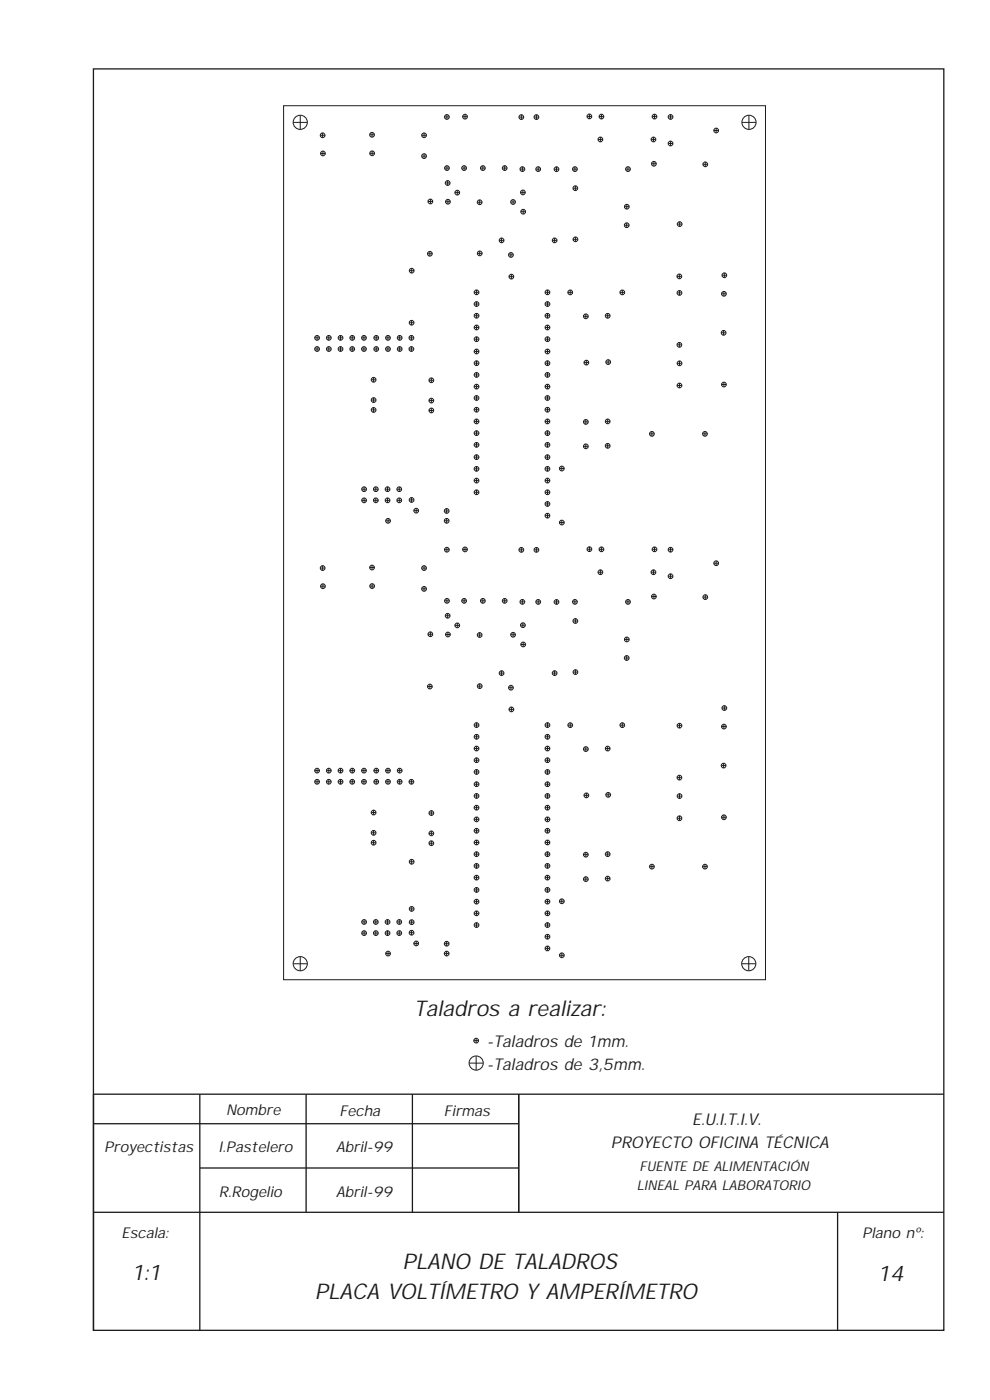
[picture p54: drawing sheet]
<svg xmlns="http://www.w3.org/2000/svg" width="210mm" height="296mm" viewBox="0 0 210 296" stroke-linecap="round" stroke-linejoin="round" font-family="sans-serif">
<defs><g id="words">
<g font-size="4.6" fill="#1f1a17">
<text x="87.7" y="215.1">Taladros a realizar:</text>
<text x="85.2" y="268.5">PLANO DE TALADROS</text>
<text x="27.9" y="270.9">1:1</text>
<text x="66.6" y="274.9">PLACA VOLTÍMETRO Y AMPERÍMETRO</text>
<text x="185.8" y="271.2">14</text>
</g>
<g font-size="3.4" fill="#1f1a17">
<text x="103.1" y="221.7">-Taladros de 1mm.</text>
<text x="103.1" y="226.5">-Taladros de 3,5mm.</text>
<text x="146.5" y="238.1">E.U.I.T.I.V.</text>
<text x="129.3" y="242.9">PROYECTO OFICINA TÉCNICA</text>
</g>
<g font-size="3.1" fill="#1f1a17">
<text x="47.8" y="236.1">Nombre</text>
<text x="71.9" y="236.2">Fecha</text>
<text x="94" y="236.2">Firmas</text>
<text x="22.1" y="243.8">Proyectistas</text>
<text x="46.2" y="243.9">I.Pastelero</text>
<text x="71.2" y="243.8">Abril-99</text>
<text x="46.3" y="253.3">R.Rogelio</text>
<text x="71.2" y="253.4">Abril-99</text>
<text x="25.7" y="262">Escala:</text>
<text x="182.5" y="262">Plano nº:</text>
</g>
<g font-size="2.9" fill="#1f1a17">
<text x="134.8" y="251.8">LINEAL PARA LABORATORIO</text>
<text x="135.4" y="247.8">FUENTE DE ALIMENTACIÓN</text>
</g>
</g></defs>
<path d="M19.8 14.6h180v267h-180zM19.8 231.6h180zM19.8 237.9h90zM19.8 231.6v50M42.3 231.6v50M64.8 231.6v25M87.3 231.6v25M109.8 231.6v25M19.8 256.6h180zM42.3 247.2h67.5zM177.3 256.6v25" fill="none" stroke="#1f1a17" stroke-width=".28"/>
<g fill="none" stroke="#1f1a17" stroke-width=".21">
<path d="M60 22.4h102v185h-102zM62.1 25.9h2.9M63.5 24.4v3M67.8 28.6h1M67.9 32.5h.9M68.3 28.1v1M68.4 32v1M78.3 28.5h.9M78.3 32.4h1M78.7 28v1M78.8 32v.9M89.3 28.6h1"/>
<path d="M89.3 33h1M89.8 28.1v1M89.8 32.5v1M94.1 24.8h1M94.1 35.6h1M94.3 38.7h1M94.6 24.3v.9M94.6 35.1v1M94.8 38.2v1M97.7 35.6h1M97.9 24.7h1M98.2 35.1v1"/>
<path d="M98.4 24.2v1M101.7 35.6h1M102.2 35.1v1M106.3 35.6h1M106.8 35.1v1M109.9 24.8h.9M110.1 35.8h1M110.3 24.3v1M110.6 35.3v1M113 24.8h1M113.4 35.8h1M113.5 24.3v1"/>
<path d="M113.9 35.3v1M117.3 35.8h1M117.8 35.3v1M121.2 35.8h1M121.3 39.8h1M121.7 35.3v1M121.8 39.3v1M124.3 24.6h1M124.8 24.1v1M126.6 29.5h1M126.8 24.7h1M127.1 29v1"/>
<path d="M127.3 24.2v1M132.4 35.8h1M132.9 35.3v1M137.8 29.5h1M137.9 34.7h1M138 24.7h1M138.3 29v1M138.4 34.2v1M138.5 24.2v1M141.4 24.8h1M141.4 30.4h1M141.9 24.3v.9"/>
<path d="M141.9 29.9v1M148.8 34.8h1M149.3 34.3v1M151.1 27.6h1M151.6 27.1v1M157 25.9h3M158.5 24.4v3M86.6 57.3h1M87.1 56.8v1M90.5 53.7h1M90.6 42.6h1M91 53.2v1"/>
<path d="M91.1 42.1v1M94.3 42.7h1M94.8 42.2v1M96.3 40.8h1M96.8 40.3v1M101 42.8h1M101 53.6h1M101.5 42.3v1M101.5 53.1v1M105.7 50.9h1M106.2 50.4v1M107.7 54h.9"/>
<path d="M107.7 58.6h1M108.1 42.8h1M108.1 53.5v1M108.2 58.1v.9M108.6 42.3v.9M110.2 40.7h1M110.2 44.8h1M110.7 40.2v1M110.7 44.3v1M116.9 50.9h1M117.4 50.4v1M121.3 50.7h1"/>
<path d="M121.8 50.2v1M132.2 47.7h.9M132.2 43.7h1M132.6 47.2v1M132.7 43.3v.9M143.3 58.5h1M143.4 47.4h1M143.8 58v1M143.9 46.9v1M152.8 58.3h1M153.3 57.8v1M66.6 71.5h1"/>
<path d="M66.6 73.9h1M67.1 71v1M67.1 73.4v1M69.1 71.5h1M69.1 73.9h1M69.6 71v1M69.6 73.4v1M71.6 71.5h1M71.6 73.9h1M72.1 71v1M72.1 73.4v1M74.1 71.5h1"/>
<path d="M74.1 73.9h1M74.6 71v1M74.6 73.4v1M76.5 71.5h1M76.5 73.9h1M77 71v1M77 73.4v1M79.1 79.9v1M79.1 71.5h1M79.1 73.9h1M79.6 71v1M79.6 73.4v1"/>
<path d="M81.6 71.5h1M81.6 73.9h1M82.1 71v1M82.1 73.4v1M84.1 71.5h1M84.1 73.9h1M84.6 71v1M84.6 73.4v1M86.6 71.5h1M86.6 73.9h1M86.6 68.3h1M87.1 71v1"/>
<path d="M87.1 73.4v1M87.1 67.8v1M91.3 80v1M100.4 66.8h1M100.4 76.9h1M100.4 71.8h1M100.4 79.4h1M100.4 69.3h1M100.4 74.4h1M100.4 64.4h1M100.4 61.9h1M100.9 61.4v1"/>
<path d="M100.9 63.9v.9M100.9 66.3v1M100.9 68.8v1M100.9 71.3v1M100.9 73.9v1M100.9 76.4v1M100.9 78.9v.9M115.4 66.8h1M115.4 76.9h1M115.4 71.8h1M115.4 79.4h1M115.4 69.3h1"/>
<path d="M115.4 74.4h1M115.4 64.4h1M115.4 61.9h1M115.9 61.4v1M115.9 63.9v.9M115.9 66.3v1M115.9 68.8v1M115.9 71.3v1M115.9 73.9v1M115.9 76.4v1M115.9 78.9v.9M120.2 61.9h1"/>
<path d="M120.7 61.4v1M123.5 67h1M123.6 76.8h1M124 66.5v.9M124.1 76.3v.9M128.1 66.8h1M128.2 76.6h1M128.6 66.3v1M128.7 76.1v1M131.2 61.9h1M131.7 61.4v1M143.3 73h1"/>
<path d="M143.3 62h1M143.3 76.9h1M143.8 72.5v1M143.8 61.5v1M143.8 76.4v1M152.7 70.4h1M152.7 62.2h1M153.2 70v.9M153.2 61.7v1M78.6 84.7h1M78.6 80.4h1M78.6 86.8h1"/>
<path d="M79.1 84.2v1M79.1 86.3v1M90.8 84.8h1M90.8 80.5h1M90.8 86.9h1M91.3 84.3v1M91.3 86.4v1M100.4 89.2h1M100.4 94.2h1M100.4 99.2h1M100.4 91.7h1M100.4 96.8h1"/>
<path d="M100.4 86.7h1M100.4 84.2h1M100.4 81.8h1M100.9 83.7v1M100.9 86.2v1M100.9 88.7v1M100.9 91.2v1M100.9 93.7v1M100.9 96.3v1M100.9 98.7v1M100.9 81.3v1M115.4 89.2h1"/>
<path d="M115.4 94.2h1M115.4 99.2h1M115.4 91.7h1M115.4 96.8h1M115.4 86.7h1M115.4 84.2h1M115.4 81.8h1M115.9 83.7v1M115.9 86.2v1M115.9 88.7v1M115.9 91.2v1M115.9 93.7v1"/>
<path d="M115.9 96.3v1M115.9 98.7v1M115.9 81.3v1M118.4 99.2h1M118.9 98.7v1M123.5 89.3h1M123.5 94.5h1M124 88.8v1M124 94v1M128.1 89.2h1M128.1 94.4h1M128.6 88.7v1"/>
<path d="M128.6 93.9v1M137.5 91.8h1M138 91.3v1M143.3 81.6h1M143.8 81.1v1M148.7 91.8h1M149.2 91.3v1M152.7 81.4h1M153.2 80.9v1M68.3 119.7v1M76.6 103.5h1M76.6 105.9h1"/>
<path d="M77.1 103v1M77.1 105.4v1M78.7 119.6v1M79.1 103.5h.9M79.1 105.9h.9M79.5 103v1M79.5 105.4v1M81.5 103.5h1M81.5 105.9h1M81.6 110.2h1M82 103v1M82 105.4v1"/>
<path d="M82.1 109.7v1M84 103.5h1M84 105.9h1M84.5 103v1M84.5 105.4v1M86.6 105.8h1M87.1 105.3v1M87.6 108.1h1M88.1 107.6v1M89.8 119.7v1M94 108.2h1M94 110.2h1"/>
<path d="M94.1 116.4h1M94.5 107.7v.9M94.5 109.7v1M94.6 115.9v.9M97.9 116.3h1M98.4 115.8v1M100.4 104.2h1M100.4 101.7h1M100.9 101.2v1M100.9 103.7v1M109.9 116.4h.9M110.3 115.9v1"/>
<path d="M113 116.4h1M113.5 115.9v1M115.4 104.2h1M115.4 109.1h1M115.4 101.7h1M115.4 106.7h1M115.9 101.2v1M115.9 103.7v1M115.9 106.2v1M115.9 108.7v.9M118.4 110.6h1M118.9 110.1v1"/>
<path d="M124.3 116.2h1M124.8 115.7v1M126.8 116.3h1M127.3 115.8v1M138 116.3h1M138.5 115.8v1M141.4 116.4h1M141.9 115.9v.9M151.1 119.2h1M151.6 118.7v1M67.8 120.2h1M67.9 124.1h.9"/>
<path d="M68.4 123.6v1M78.3 120.1h.9M78.3 124.1h1M78.8 123.6v.9M89.3 120.2h1M89.3 124.6h1M89.8 124.1v1M90.6 134.2h1M91.1 133.8v.9M94.1 127.2h1M94.3 130.3h1M94.3 134.3h1"/>
<path d="M94.6 126.7v1M94.8 129.8v1M94.8 133.8v1M96.3 132.4h1M96.8 131.9v1M97.7 127.2h1M98.2 126.7v1M101 134.4h1M101.5 133.9v1M101.7 127.2h1M102.2 126.7v1M106.3 127.2h1"/>
<path d="M106.8 126.7v1M108.1 134.4h1M108.6 133.9v1M110.1 127.4h1M110.2 132.3h1M110.2 136.4h1M110.6 126.9v1M110.7 131.8v1M110.7 135.9v1M113.4 127.4h1M113.9 126.9v1M117.3 127.4h1"/>
<path d="M117.8 126.9v1M121.2 127.4h1M121.3 131.4h1M121.7 126.9v1M121.8 130.9v1M126.6 121.1h1M127.1 120.6v1M132.2 139.3h.9M132.2 135.3h1M132.4 127.4h1M132.6 138.8v1M132.7 134.9v.9"/>
<path d="M132.9 126.9v1M137.8 121.1h1M137.9 126.3h1M138.3 120.6v1M138.4 125.8v1M141.4 122h1M141.9 121.5v1M148.8 126.4h1M149.3 125.9v1M90.5 145.3h1M91 144.8v1M100.4 158.4h1"/>
<path d="M100.4 156h1M100.4 153.5h1M100.9 153v1M100.9 155.5v.9M100.9 157.9v1M101 145.2h1M101.5 144.7v1M105.7 142.5h1M106.2 142v1M107.7 145.6h.9M107.7 150.2h1M108.1 145.1v1"/>
<path d="M108.2 149.7v.9M115.4 158.4h1M115.4 156h1M115.4 153.5h1M115.9 153v1M115.9 155.5v.9M115.9 157.9v1M116.9 142.5h1M117.4 142v1M120.2 153.5h1M120.7 153v1M121.3 142.3h1"/>
<path d="M121.8 141.8v1M123.5 158.6h1M124 158.1v.9M128.1 158.4h1M128.6 157.9v1M131.2 153.5h1M131.7 153v1M143.3 153.6h1M143.8 153.1v1M152.7 153.8h1M152.8 149.9h1M153.2 153.3v1"/>
<path d="M153.3 149.4v1M66.6 163.1h1M66.6 165.5h1M67.1 162.6v1M67.1 165v1M69.1 163.1h1M69.1 165.5h1M69.6 162.6v1M69.6 165v1M71.6 163.1h1M71.6 165.5h1M72.1 162.6v1"/>
<path d="M72.1 165v1M74.1 163.1h1M74.1 165.5h1M74.6 162.6v1M74.6 165v1M76.5 163.1h1M76.5 165.5h1M77 162.6v1M77 165v1M78.6 176.3h1M78.6 172h1M78.6 178.4h1"/>
<path d="M79.1 171.5v1M79.1 175.8v1M79.1 177.9v1M79.1 163.1h1M79.1 165.5h1M79.6 162.6v1M79.6 165v1M81.6 163.1h1M81.6 165.5h1M82.1 162.6v1M82.1 165v1M84.1 163.1h1"/>
<path d="M84.1 165.5h1M84.6 162.6v1M84.6 165v1M86.6 165.5h1M87.1 165v1M90.8 176.4h1M90.8 172.1h1M90.8 178.5h1M91.3 171.6v1M91.3 175.9v1M91.3 178v1M100.4 178.3h1"/>
<path d="M100.4 175.8h1M100.4 168.5h1M100.4 173.4h1M100.4 163.4h1M100.4 171h1M100.4 160.9h1M100.4 166h1M100.9 175.3v1M100.9 177.8v1M100.9 160.4v1M100.9 162.9v1M100.9 165.5v1"/>
<path d="M100.9 168v1M100.9 170.5v.9M100.9 172.9v1M115.4 178.3h1M115.4 175.8h1M115.4 168.5h1M115.4 173.4h1M115.4 163.4h1M115.4 171h1M115.4 160.9h1M115.4 166h1M115.9 175.3v1"/>
<path d="M115.9 177.8v1M115.9 160.4v1M115.9 162.9v1M115.9 165.5v1M115.9 168v1M115.9 170.5v.9M115.9 172.9v1M123.6 168.4h1M124.1 167.9v.9M128.2 168.2h1M128.7 167.7v1M143.3 164.6h1"/>
<path d="M143.3 173.2h1M143.3 168.5h1M143.8 164.1v1M143.8 172.7v1M143.8 168v1M152.7 162h1M152.7 173h1M153.2 161.6v.9M153.2 172.5v1M76.6 195.1h1M76.6 197.5h1M77.1 194.7v.9"/>
<path d="M77.1 197v1M79.1 195.1h.9M79.1 197.5h.9M79.5 194.7v.9M79.5 197v1M81.5 195.1h1M81.5 197.5h1M82 194.7v.9M82 197v1M84 195.1h1M84 197.5h1M84.5 194.7v.9"/>
<path d="M84.5 197v1M86.6 197.4h1M86.6 182.4h1M86.6 192.4h1M86.6 195.2h1M87.1 196.9v1M87.1 181.9v1M87.1 191.9v1M87.1 194.7v1M87.6 199.7h1M88.1 199.2v1M94 199.8h1"/>
<path d="M94.5 199.3v.9M100.4 180.8h1M100.4 195.8h1M100.4 185.8h1M100.4 190.8h1M100.4 193.3h1M100.4 183.3h1M100.4 188.4h1M100.9 180.3v1M100.9 182.8v1M100.9 185.3v1M100.9 187.9v1"/>
<path d="M100.9 190.3v1M100.9 192.8v1M100.9 195.3v1M115.4 180.8h1M115.4 195.8h1M115.4 185.8h1M115.4 190.8h1M115.4 193.3h1M115.4 198.3h1M115.4 183.3h1M115.4 188.4h1M115.9 180.3v1"/>
<path d="M115.9 182.8v1M115.9 185.3v1M115.9 187.9v1M115.9 190.3v1M115.9 192.8v1M115.9 195.3v1M115.9 197.8v1M118.4 190.8h1M118.9 190.3v1M123.5 180.9h1M123.5 186.1h1M124 180.4v1"/>
<path d="M124 185.6v1M128.1 180.8h1M128.1 186h1M128.6 180.3v1M128.6 185.5v1M137.5 183.4h1M138 182.9v1M148.7 183.4h1M149.2 182.9v1M62.1 204h2.9M63.5 202.5v3M81.6 201.8h1"/>
<path d="M82.1 201.3v1M94 201.8h1M94.5 201.3v1M100.8 219.8v1M115.4 200.7h1M115.9 200.3v.9M118.4 202.2h1M118.9 201.7v1M157 204h3M158.5 202.5v3M99.3 225h3M100.3 220.3h1"/>
<path d="M100.8 223.5v3"/>
<circle cx="63.6" cy="25.9" r="1.5"/>
<circle cx="68.3" cy="28.6" r=".5"/>
<circle cx="68.4" cy="32.5" r=".5"/>
<circle cx="78.8" cy="28.5" r=".5"/>
<circle cx="78.8" cy="32.5" r=".5"/>
<circle cx="89.8" cy="33" r=".5"/>
<circle cx="89.8" cy="28.6" r=".5"/>
<circle cx="94.6" cy="24.8" r=".5"/>
<circle cx="94.6" cy="35.6" r=".5"/>
<circle cx="94.8" cy="38.7" r=".5"/>
<circle cx="98.2" cy="35.6" r=".5"/>
<circle cx="98.4" cy="24.7" r=".5"/>
<circle cx="102.2" cy="35.6" r=".5"/>
<circle cx="106.8" cy="35.6" r=".5"/>
<circle cx="110.3" cy="24.8" r=".5"/>
<circle cx="110.6" cy="35.8" r=".5"/>
<circle cx="113.5" cy="24.8" r=".5"/>
<circle cx="113.9" cy="35.8" r=".5"/>
<circle cx="117.8" cy="35.8" r=".5"/>
<circle cx="121.7" cy="35.8" r=".5"/>
<circle cx="121.8" cy="39.8" r=".5"/>
<circle cx="124.8" cy="24.6" r=".5"/>
<circle cx="127.1" cy="29.5" r=".5"/>
<circle cx="127.3" cy="24.7" r=".5"/>
<circle cx="132.9" cy="35.8" r=".5"/>
<circle cx="138.3" cy="29.5" r=".5"/>
<circle cx="138.4" cy="34.7" r=".5"/>
<circle cx="138.5" cy="24.7" r=".5"/>
<circle cx="141.9" cy="30.4" r=".5"/>
<circle cx="141.9" cy="24.8" r=".5"/>
<circle cx="149.3" cy="34.8" r=".5"/>
<circle cx="151.6" cy="27.6" r=".5"/>
<circle cx="158.5" cy="25.9" r="1.5"/>
<circle cx="87.1" cy="57.3" r=".5"/>
<circle cx="91" cy="53.7" r=".5"/>
<circle cx="91.1" cy="42.6" r=".5"/>
<circle cx="94.8" cy="42.7" r=".5"/>
<circle cx="96.8" cy="40.8" r=".5"/>
<circle cx="101.5" cy="42.8" r=".5"/>
<circle cx="101.5" cy="53.6" r=".5"/>
<circle cx="106.2" cy="50.9" r=".5"/>
<circle cx="108.1" cy="54" r=".5"/>
<circle cx="108.2" cy="58.6" r=".5"/>
<circle cx="108.6" cy="42.8" r=".5"/>
<circle cx="110.7" cy="40.7" r=".5"/>
<circle cx="110.7" cy="44.8" r=".5"/>
<circle cx="117.4" cy="50.9" r=".5"/>
<circle cx="121.8" cy="50.7" r=".5"/>
<circle cx="132.7" cy="47.7" r=".5"/>
<circle cx="132.7" cy="43.8" r=".5"/>
<circle cx="143.8" cy="58.5" r=".5"/>
<circle cx="143.9" cy="47.4" r=".5"/>
<circle cx="153.3" cy="58.3" r=".5"/>
<circle cx="67.1" cy="71.5" r=".5"/>
<circle cx="67.1" cy="73.9" r=".5"/>
<circle cx="69.6" cy="71.5" r=".5"/>
<circle cx="69.6" cy="73.9" r=".5"/>
<circle cx="72.1" cy="73.9" r=".5"/>
<circle cx="72.1" cy="71.5" r=".5"/>
<circle cx="74.6" cy="73.9" r=".5"/>
<circle cx="74.6" cy="71.5" r=".5"/>
<circle cx="77" cy="71.5" r=".5"/>
<circle cx="77" cy="73.9" r=".5"/>
<circle cx="79.6" cy="71.5" r=".5"/>
<circle cx="79.6" cy="73.9" r=".5"/>
<circle cx="82.1" cy="71.5" r=".5"/>
<circle cx="82.1" cy="73.9" r=".5"/>
<circle cx="84.6" cy="71.5" r=".5"/>
<circle cx="84.6" cy="73.9" r=".5"/>
<circle cx="87.1" cy="71.5" r=".5"/>
<circle cx="87.1" cy="73.9" r=".5"/>
<circle cx="87.1" cy="68.3" r=".5"/>
<circle cx="100.9" cy="74.4" r=".5"/>
<circle cx="100.9" cy="71.8" r=".5"/>
<circle cx="100.9" cy="69.3" r=".5"/>
<circle cx="100.9" cy="76.9" r=".5"/>
<circle cx="100.9" cy="66.8" r=".5"/>
<circle cx="100.9" cy="79.4" r=".5"/>
<circle cx="100.9" cy="64.4" r=".5"/>
<circle cx="100.9" cy="61.9" r=".5"/>
<circle cx="115.9" cy="74.4" r=".5"/>
<circle cx="115.9" cy="69.3" r=".5"/>
<circle cx="115.9" cy="71.8" r=".5"/>
<circle cx="115.9" cy="76.9" r=".5"/>
<circle cx="115.9" cy="66.8" r=".5"/>
<circle cx="115.9" cy="79.4" r=".5"/>
<circle cx="115.9" cy="61.9" r=".5"/>
<circle cx="115.9" cy="64.4" r=".5"/>
<circle cx="120.7" cy="61.9" r=".5"/>
<circle cx="124" cy="67" r=".5"/>
<circle cx="124.1" cy="76.8" r=".5"/>
<circle cx="128.6" cy="66.8" r=".5"/>
<circle cx="128.7" cy="76.6" r=".5"/>
<circle cx="131.7" cy="61.9" r=".5"/>
<circle cx="143.8" cy="73" r=".5"/>
<circle cx="143.8" cy="62" r=".5"/>
<circle cx="143.8" cy="76.9" r=".5"/>
<circle cx="153.2" cy="70.4" r=".5"/>
<circle cx="153.2" cy="62.2" r=".5"/>
<circle cx="79.1" cy="86.8" r=".5"/>
<circle cx="79.1" cy="84.7" r=".5"/>
<circle cx="79.1" cy="80.4" r=".5"/>
<circle cx="91.3" cy="80.5" r=".5"/>
<circle cx="91.3" cy="86.9" r=".5"/>
<circle cx="91.3" cy="84.8" r=".5"/>
<circle cx="100.9" cy="91.7" r=".5"/>
<circle cx="100.9" cy="99.2" r=".5"/>
<circle cx="100.9" cy="96.8" r=".5"/>
<circle cx="100.9" cy="94.2" r=".5"/>
<circle cx="100.9" cy="89.2" r=".5"/>
<circle cx="100.9" cy="86.7" r=".5"/>
<circle cx="100.9" cy="84.2" r=".5"/>
<circle cx="100.9" cy="81.8" r=".5"/>
<circle cx="115.9" cy="91.7" r=".5"/>
<circle cx="115.9" cy="99.2" r=".5"/>
<circle cx="115.9" cy="96.8" r=".5"/>
<circle cx="115.9" cy="94.2" r=".5"/>
<circle cx="115.9" cy="89.2" r=".5"/>
<circle cx="115.9" cy="86.7" r=".5"/>
<circle cx="115.9" cy="84.2" r=".5"/>
<circle cx="115.9" cy="81.8" r=".5"/>
<circle cx="118.9" cy="99.2" r=".5"/>
<circle cx="124" cy="94.5" r=".5"/>
<circle cx="124" cy="89.3" r=".5"/>
<circle cx="128.6" cy="89.2" r=".5"/>
<circle cx="128.6" cy="94.4" r=".5"/>
<circle cx="138" cy="91.8" r=".5"/>
<circle cx="143.8" cy="81.6" r=".5"/>
<circle cx="149.2" cy="91.8" r=".5"/>
<circle cx="153.2" cy="81.4" r=".5"/>
<circle cx="77.1" cy="103.5" r=".5"/>
<circle cx="77.1" cy="105.9" r=".5"/>
<circle cx="79.6" cy="103.5" r=".5"/>
<circle cx="79.6" cy="105.9" r=".5"/>
<circle cx="82" cy="103.5" r=".5"/>
<circle cx="82" cy="105.9" r=".5"/>
<circle cx="82.1" cy="110.2" r=".5"/>
<circle cx="84.5" cy="103.5" r=".5"/>
<circle cx="84.5" cy="105.9" r=".5"/>
<circle cx="87.1" cy="105.8" r=".5"/>
<circle cx="88.1" cy="108.1" r=".5"/>
<circle cx="94.5" cy="110.2" r=".5"/>
<circle cx="94.5" cy="108.2" r=".5"/>
<circle cx="94.6" cy="116.4" r=".5"/>
<circle cx="98.4" cy="116.3" r=".5"/>
<circle cx="100.9" cy="101.7" r=".5"/>
<circle cx="100.9" cy="104.2" r=".5"/>
<circle cx="110.3" cy="116.4" r=".5"/>
<circle cx="113.5" cy="116.4" r=".5"/>
<circle cx="115.9" cy="109.1" r=".5"/>
<circle cx="115.9" cy="106.7" r=".5"/>
<circle cx="115.9" cy="101.7" r=".5"/>
<circle cx="115.9" cy="104.2" r=".5"/>
<circle cx="118.9" cy="110.6" r=".5"/>
<circle cx="124.8" cy="116.2" r=".5"/>
<circle cx="127.3" cy="116.3" r=".5"/>
<circle cx="138.5" cy="116.3" r=".5"/>
<circle cx="141.9" cy="116.4" r=".5"/>
<circle cx="151.6" cy="119.2" r=".5"/>
<circle cx="68.3" cy="120.2" r=".5"/>
<circle cx="68.4" cy="124.1" r=".5"/>
<circle cx="78.8" cy="120.1" r=".5"/>
<circle cx="78.8" cy="124.1" r=".5"/>
<circle cx="89.8" cy="120.2" r=".5"/>
<circle cx="89.8" cy="124.6" r=".5"/>
<circle cx="91.1" cy="134.2" r=".5"/>
<circle cx="94.6" cy="127.2" r=".5"/>
<circle cx="94.8" cy="130.3" r=".5"/>
<circle cx="94.8" cy="134.3" r=".5"/>
<circle cx="96.8" cy="132.4" r=".5"/>
<circle cx="98.2" cy="127.2" r=".5"/>
<circle cx="101.5" cy="134.4" r=".5"/>
<circle cx="102.2" cy="127.2" r=".5"/>
<circle cx="106.8" cy="127.2" r=".5"/>
<circle cx="108.6" cy="134.4" r=".5"/>
<circle cx="110.6" cy="127.4" r=".5"/>
<circle cx="110.7" cy="132.3" r=".5"/>
<circle cx="110.7" cy="136.4" r=".5"/>
<circle cx="113.9" cy="127.4" r=".5"/>
<circle cx="117.8" cy="127.4" r=".5"/>
<circle cx="121.7" cy="127.4" r=".5"/>
<circle cx="121.8" cy="131.4" r=".5"/>
<circle cx="127.1" cy="121.1" r=".5"/>
<circle cx="132.7" cy="139.3" r=".5"/>
<circle cx="132.7" cy="135.4" r=".5"/>
<circle cx="132.9" cy="127.4" r=".5"/>
<circle cx="138.3" cy="121.1" r=".5"/>
<circle cx="138.4" cy="126.3" r=".5"/>
<circle cx="141.9" cy="122" r=".5"/>
<circle cx="149.3" cy="126.4" r=".5"/>
<circle cx="91" cy="145.3" r=".5"/>
<circle cx="100.9" cy="156" r=".5"/>
<circle cx="100.9" cy="153.5" r=".5"/>
<circle cx="100.9" cy="158.4" r=".5"/>
<circle cx="101.5" cy="145.2" r=".5"/>
<circle cx="106.2" cy="142.5" r=".5"/>
<circle cx="108.1" cy="145.6" r=".5"/>
<circle cx="108.2" cy="150.2" r=".5"/>
<circle cx="115.9" cy="156" r=".5"/>
<circle cx="115.9" cy="153.5" r=".5"/>
<circle cx="115.9" cy="158.4" r=".5"/>
<circle cx="117.4" cy="142.5" r=".5"/>
<circle cx="120.7" cy="153.5" r=".5"/>
<circle cx="121.8" cy="142.3" r=".5"/>
<circle cx="124" cy="158.6" r=".5"/>
<circle cx="128.6" cy="158.4" r=".5"/>
<circle cx="131.7" cy="153.5" r=".5"/>
<circle cx="143.8" cy="153.6" r=".5"/>
<circle cx="153.2" cy="153.8" r=".5"/>
<circle cx="153.3" cy="149.9" r=".5"/>
<circle cx="67.1" cy="165.5" r=".5"/>
<circle cx="67.1" cy="163.1" r=".5"/>
<circle cx="69.6" cy="165.5" r=".5"/>
<circle cx="69.6" cy="163.1" r=".5"/>
<circle cx="72.1" cy="163.1" r=".5"/>
<circle cx="72.1" cy="165.5" r=".5"/>
<circle cx="74.6" cy="163.1" r=".5"/>
<circle cx="74.6" cy="165.5" r=".5"/>
<circle cx="77" cy="165.5" r=".5"/>
<circle cx="77" cy="163.1" r=".5"/>
<circle cx="79.1" cy="178.4" r=".5"/>
<circle cx="79.1" cy="172" r=".5"/>
<circle cx="79.1" cy="176.3" r=".5"/>
<circle cx="79.6" cy="163.1" r=".5"/>
<circle cx="79.6" cy="165.5" r=".5"/>
<circle cx="82.1" cy="163.1" r=".5"/>
<circle cx="82.1" cy="165.5" r=".5"/>
<circle cx="84.6" cy="163.1" r=".5"/>
<circle cx="84.6" cy="165.5" r=".5"/>
<circle cx="87.1" cy="165.5" r=".5"/>
<circle cx="91.3" cy="176.4" r=".5"/>
<circle cx="91.3" cy="178.5" r=".5"/>
<circle cx="91.3" cy="172.1" r=".5"/>
<circle cx="100.9" cy="175.8" r=".5"/>
<circle cx="100.9" cy="178.3" r=".5"/>
<circle cx="100.9" cy="166" r=".5"/>
<circle cx="100.9" cy="171" r=".5"/>
<circle cx="100.9" cy="173.4" r=".5"/>
<circle cx="100.9" cy="160.9" r=".5"/>
<circle cx="100.9" cy="168.5" r=".5"/>
<circle cx="100.9" cy="163.4" r=".5"/>
<circle cx="115.9" cy="178.3" r=".5"/>
<circle cx="115.9" cy="175.8" r=".5"/>
<circle cx="115.9" cy="166" r=".5"/>
<circle cx="115.9" cy="171" r=".5"/>
<circle cx="115.9" cy="173.4" r=".5"/>
<circle cx="115.9" cy="160.9" r=".5"/>
<circle cx="115.9" cy="168.5" r=".5"/>
<circle cx="115.9" cy="163.4" r=".5"/>
<circle cx="124.1" cy="168.4" r=".5"/>
<circle cx="128.7" cy="168.2" r=".5"/>
<circle cx="143.8" cy="164.6" r=".5"/>
<circle cx="143.8" cy="173.2" r=".5"/>
<circle cx="143.8" cy="168.5" r=".5"/>
<circle cx="153.2" cy="162" r=".5"/>
<circle cx="153.2" cy="173" r=".5"/>
<circle cx="77.1" cy="195.1" r=".5"/>
<circle cx="77.1" cy="197.5" r=".5"/>
<circle cx="79.6" cy="195.1" r=".5"/>
<circle cx="79.6" cy="197.5" r=".5"/>
<circle cx="82" cy="195.1" r=".5"/>
<circle cx="82" cy="197.5" r=".5"/>
<circle cx="84.5" cy="195.1" r=".5"/>
<circle cx="84.5" cy="197.5" r=".5"/>
<circle cx="87.1" cy="197.4" r=".5"/>
<circle cx="87.1" cy="192.4" r=".5"/>
<circle cx="87.1" cy="182.4" r=".5"/>
<circle cx="87.1" cy="195.2" r=".5"/>
<circle cx="88.1" cy="199.7" r=".5"/>
<circle cx="94.5" cy="199.8" r=".5"/>
<circle cx="100.9" cy="195.8" r=".5"/>
<circle cx="100.9" cy="185.8" r=".5"/>
<circle cx="100.9" cy="183.3" r=".5"/>
<circle cx="100.9" cy="190.8" r=".5"/>
<circle cx="100.9" cy="188.4" r=".5"/>
<circle cx="100.9" cy="180.8" r=".5"/>
<circle cx="100.9" cy="193.3" r=".5"/>
<circle cx="115.9" cy="198.3" r=".5"/>
<circle cx="115.9" cy="195.8" r=".5"/>
<circle cx="115.9" cy="185.8" r=".5"/>
<circle cx="115.9" cy="183.3" r=".5"/>
<circle cx="115.9" cy="190.8" r=".5"/>
<circle cx="115.9" cy="188.4" r=".5"/>
<circle cx="115.9" cy="180.8" r=".5"/>
<circle cx="115.9" cy="193.3" r=".5"/>
<circle cx="118.9" cy="190.8" r=".5"/>
<circle cx="124" cy="186.1" r=".5"/>
<circle cx="124" cy="180.9" r=".5"/>
<circle cx="128.6" cy="180.8" r=".5"/>
<circle cx="128.6" cy="186" r=".5"/>
<circle cx="138" cy="183.4" r=".5"/>
<circle cx="149.2" cy="183.4" r=".5"/>
<circle cx="63.6" cy="204" r="1.5"/>
<circle cx="82.1" cy="201.8" r=".5"/>
<circle cx="94.5" cy="201.8" r=".5"/>
<circle cx="115.9" cy="200.8" r=".5"/>
<circle cx="118.9" cy="202.2" r=".5"/>
<circle cx="158.5" cy="204" r="1.5"/>
<circle cx="100.8" cy="220.3" r=".5"/>
<circle cx="100.8" cy="225" r="1.5"/>
</g>
<use href="#words"/>
</svg>
